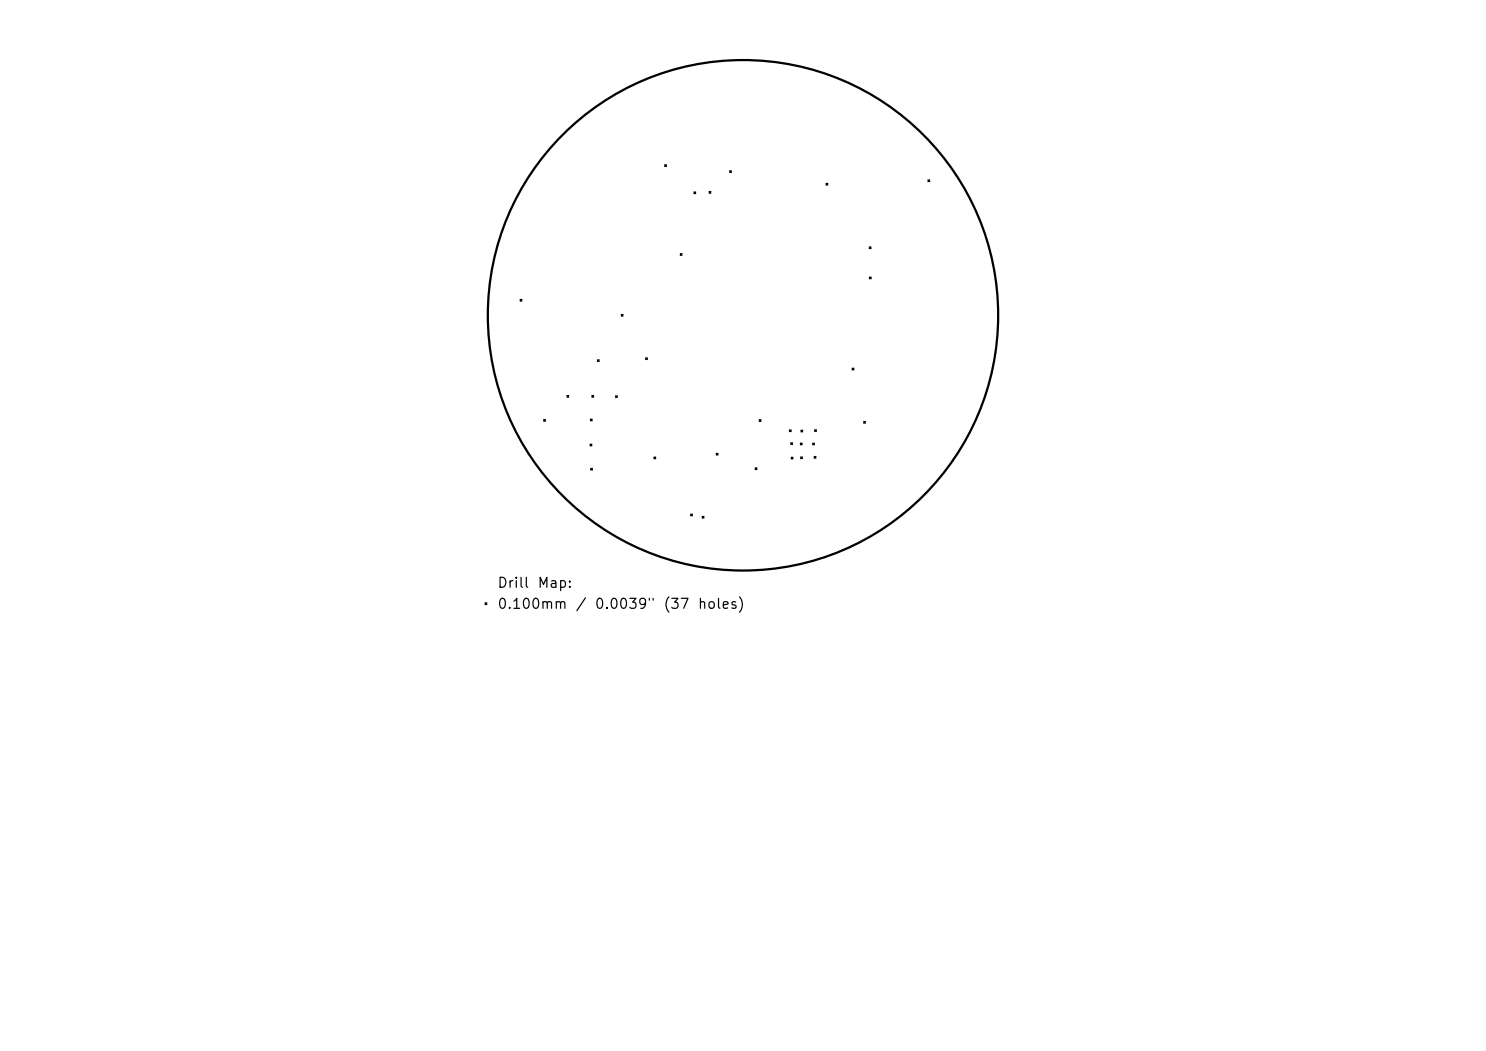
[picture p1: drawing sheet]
<svg xmlns="http://www.w3.org/2000/svg" width="297mm" height="210mm" viewBox="0 0 297 210" stroke-linecap="round" stroke-linejoin="round" font-family="sans-serif">
<defs><g id="words">
<g font-size="2">
<text x="99.3" y="118">Drill</text>
<text x="107.3" y="118">Map:</text>
<text x="99.3" y="122.2">0.100mm</text>
<text x="114.9" y="122.2">/</text>
<text x="118.7" y="122.2">0.0039&quot;</text>
<text x="132.4" y="122.2">(37</text>
<text x="139.3" y="122.2">holes)</text>
</g>
</g></defs>
<circle cx="148.5" cy="63" r="51" fill="none" stroke="#000" stroke-width=".45"/>
<g fill="none" stroke="#000" stroke-width=".3">
<path d="M132.9 32.9l.3 .3M133.2 32.9l-.3 .3M138.7 38.4l.3 .3M139 38.4l-.3 .3M141.8 38.3l.3 .3M142.1 38.3l-.3 .3M145.9 34.1l.3 .3M146.2 34.1l-.3 .3M165.1 36.7l.3 .3M165.4 36.7l-.3 .3M185.5 36l.3 .3M185.8 36l-.3 .3"/>
<path d="M104 59.9l.3 .3M104.3 59.9l-.3 .3M136 50.7l.3 .3M136.3 50.7l-.3 .3M173.8 49.4l.3 .3M173.8 55.4l.3 .3M174.1 49.4l-.3 .3M174.1 55.4l-.3 .3M113.3 79.1l.3 .3M113.6 79.1l-.3 .3M118.3 79.1l.3 .3M118.6 79.1l-.3 .3"/>
<path d="M119.4 71.9l.3 .3M119.7 71.9l-.3 .3M123.1 79.1l.3 .3M123.4 79.1l-.3 .3M124.2 62.9l.3 .3M124.5 62.9l-.3 .3M129.1 71.5l.3 .3M129.4 71.5l-.3 .3M170.3 73.6l.3 .3M170.6 73.6l-.3 .3M108.7 83.9l.3 .3M109 83.9l-.3 .3"/>
<path d="M118 88.8l.3 .3M118 83.8l.3 .3M118.1 93.6l.3 .3M118.3 88.8l-.3 .3M118.3 83.8l-.3 .3M118.4 93.6l-.3 .3M130.7 91.4l.3 .3M131 91.4l-.3 .3M143.2 90.6l.3 .3M143.5 90.6l-.3 .3M151 93.5l.3 .3M151.3 93.5l-.3 .3"/>
<path d="M151.8 83.9l.3 .3M152.1 83.9l-.3 .3M157.8 85.9l.3 .3M158.1 88.5l.3 .3M158.1 85.9l-.3 .3M158.2 91.4l.3 .3M158.4 88.5l-.3 .3M158.5 91.4l-.3 .3M160 88.6l.3 .3M160.1 91.3l.3 .3M160.1 86l.3 .3M160.3 88.6l-.3 .3"/>
<path d="M160.4 91.3l-.3 .3M160.4 86l-.3 .3M162.5 88.6l.3 .3M162.8 88.6l-.3 .3M162.8 91.2l.3 .3M162.8 85.9l.3 .3M163.1 91.2l-.3 .3M163.1 85.9l-.3 .3M172.7 84.2l.3 .3M173 84.2l-.3 .3M138.1 102.8l.3 .3M138.4 102.8l-.3 .3"/>
<path d="M140.4 103.2l.3 .3M140.7 103.2l-.3 .3M97 120.5l.3 .3M97.3 120.5l-.3 .3"/>
</g>
<use href="#words"/>
</svg>
